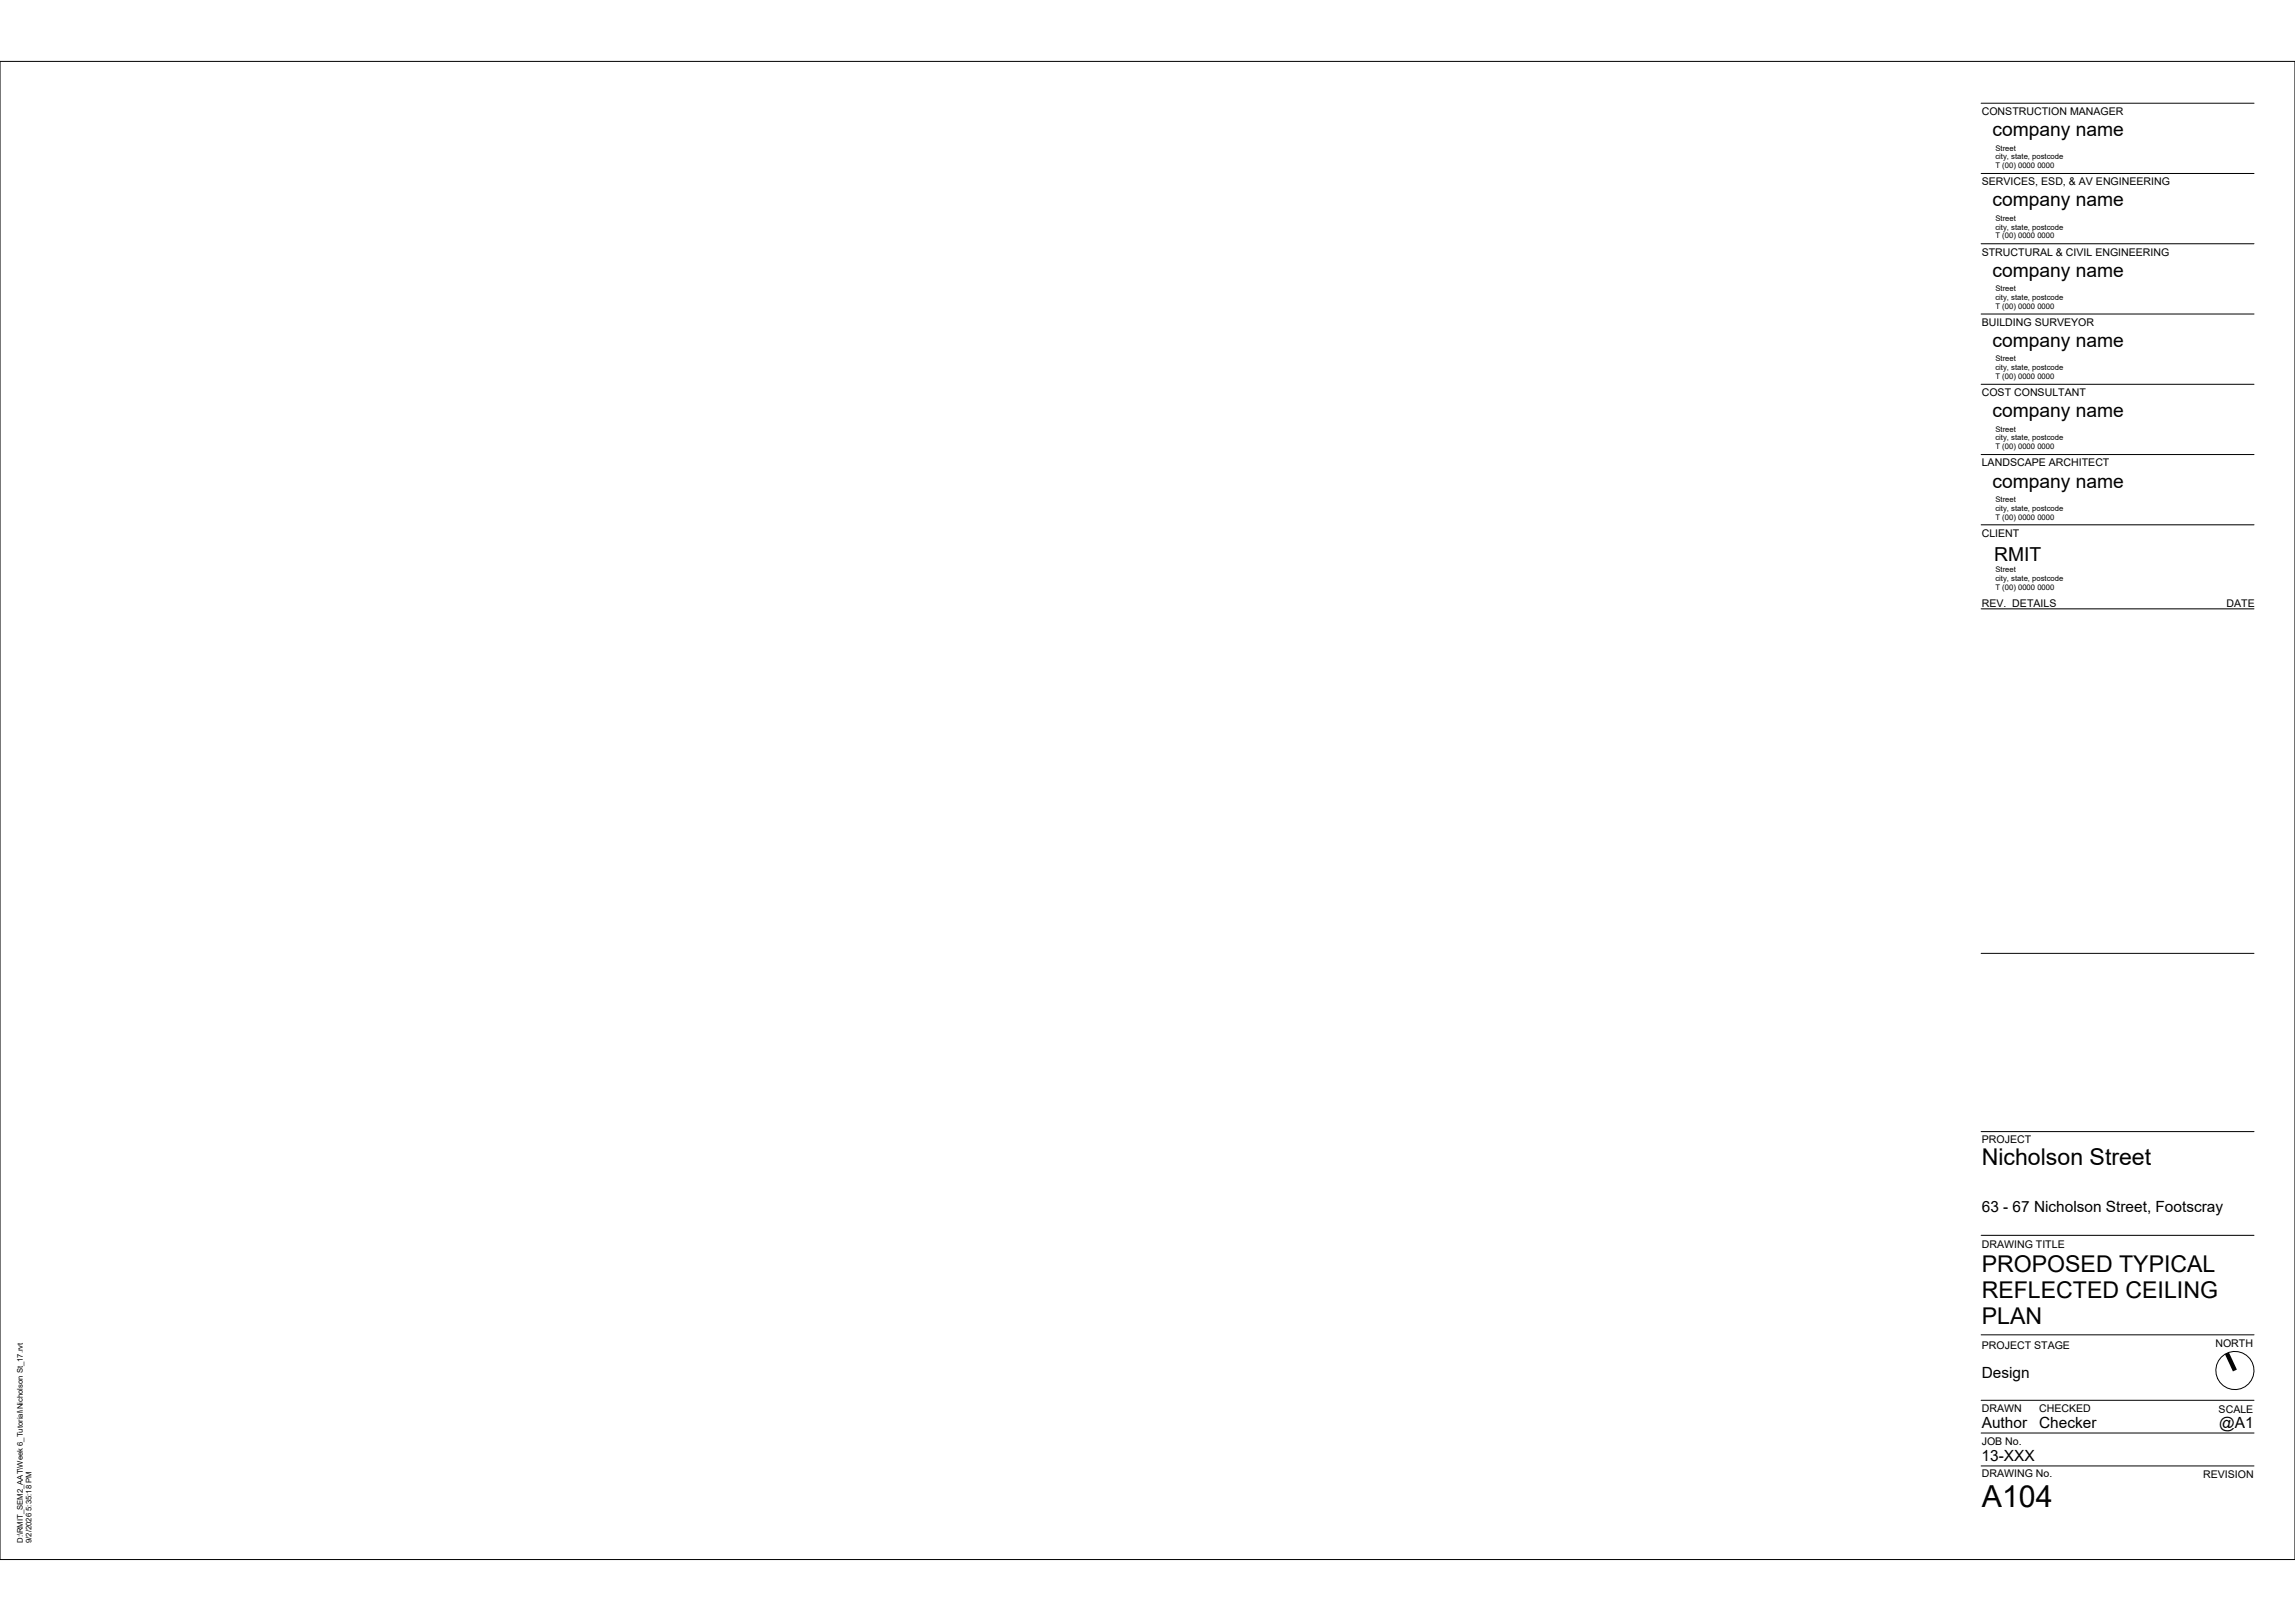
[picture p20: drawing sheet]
<svg xmlns="http://www.w3.org/2000/svg" width="841mm" height="594mm" viewBox="0 0 841 594" stroke-linecap="round" stroke-linejoin="round" font-family="sans-serif">
<defs><g id="words">
<text font-size="11.1" x="726.2" y="552.2">A104</text>
<g font-size="8.5">
<text x="726.2" y="427">Nicholson Street</text>
<text x="726.2" y="466.1">PROPOSED TYPICAL</text>
<text x="726.2" y="475.6">REFLECTED CEILING</text>
<text x="726.2" y="485.1">PLAN</text>
</g>
<g font-size="7.1">
<text x="730.1" y="49.9">company name</text>
<text x="730.1" y="75.6">company name</text>
<text x="730.1" y="101.4">company name</text>
<text x="730.1" y="127.1">company name</text>
<text x="730.1" y="152.9">company name</text>
<text x="730.1" y="178.6">company name</text>
<text x="730.7" y="205.6">RMIT</text>
</g>
<g font-size="5.6">
<text x="726.2" y="444">63 - 67 Nicholson Street, Footscray</text>
<text x="726.2" y="504.8">Design</text>
<text x="726.2" y="523.3">Author</text>
<text x="747.3" y="523.3">Checker</text>
<text x="813.2" y="523.3">@A1</text>
<text x="726.2" y="535.5">13-XXX</text>
</g>
<g font-size="3.9">
<text x="726.2" y="42.1">CONSTRUCTION MANAGER</text>
<text x="726.2" y="67.9">SERVICES, ESD, &amp; AV ENGINEERING</text>
<text x="726.2" y="93.6">STRUCTURAL &amp; CIVIL ENGINEERING</text>
<text x="726.2" y="119.4">BUILDING SURVEYOR</text>
<text x="726.2" y="145.1">COST CONSULTANT</text>
<text x="726.2" y="170.9">LANDSCAPE ARCHITECT</text>
<text x="726.2" y="196.6">CLIENT</text>
<text x="726.2" y="222.3">REV. DETAILS</text>
<text x="815.9" y="222.3">DATE</text>
<text x="726.2" y="418.9">PROJECT</text>
<text x="726.2" y="457.2">DRAWING TITLE</text>
<text x="726.2" y="494.5">PROJECT STAGE</text>
<text x="811.8" y="493.5">NORTH</text>
<text x="726.2" y="517.3">DRAWN</text>
<text x="747.3" y="517.3">CHECKED</text>
<text x="813" y="517.6">SCALE</text>
<text x="726.2" y="529.4">JOB No.</text>
<text x="726.2" y="541.3">DRAWING No.</text>
<text x="807.3" y="541.7">REVISION</text>
</g>
<g font-size="2.8">
<text x="731.2" y="55.2">Street</text>
<text x="731.2" y="58.4">city, state, postcode</text>
<text x="731.2" y="61.6">T (00) 0000 0000</text>
<text x="731.2" y="80.9">Street</text>
<text x="731.2" y="84.1">city, state, postcode</text>
<text x="731.2" y="87.4">T (00) 0000 0000</text>
<text x="731.2" y="106.6">Street</text>
<text x="731.2" y="109.9">city, state, postcode</text>
<text x="731.2" y="113.1">T (00) 0000 0000</text>
<text x="731.2" y="132.4">Street</text>
<text x="731.2" y="135.6">city, state, postcode</text>
<text x="731.2" y="138.9">T (00) 0000 0000</text>
<text x="731.2" y="158.1">Street</text>
<text x="731.2" y="161.4">city, state, postcode</text>
<text x="731.2" y="164.6">T (00) 0000 0000</text>
<text x="731.2" y="183.9">Street</text>
<text x="731.2" y="187.1">city, state, postcode</text>
<text x="731.2" y="190.4">T (00) 0000 0000</text>
<text x="731.2" y="209.6">Street</text>
<text x="731.2" y="212.9">city, state, postcode</text>
<text x="731.2" y="216.1">T (00) 0000 0000</text>
<text x="8.3" y="565.4" transform="rotate(-90 8.3 565.4)">D:\RMIT_SEM2_AAT\Week 6_Tutorial\Nicholson St_17.rvt</text>
<text x="11.5" y="565.4" transform="rotate(-90 11.5 565.4)">9/2/2026 5:35:18 PM</text>
</g>
</g></defs>
<g fill="none" stroke="#000" stroke-width=".37">
<path d="M0 22.5h841v549h-841zM726 37.8h100M726 63.6h100M726 89.3h100M726 115.1h100M726 140.8h100M726 166.6h100M726 192.3h100M726 223.1h100M726 349.4h100M726 414.7h100M726 452.7h100"/>
<path d="M726 489.1h100M726 513.1h100M726 537.2h100M726 525.1h100"/>
<circle cx="819" cy="502.2" r="7"/>
</g>
<path d="M815.3 496.2l1.5-.6 2.9 6.3-1.4 .7z" fill="#000"/>
<g fill="#fff">
<path d="M810.1 518.2h15.7v6.3h-15.7z"/>
<path d="M8.9 538.9h3.3v26.5h-3.3z"/>
<path d="M5.7 491h3.3v74.4h-3.3z"/>
<path d="M726.2 458.5h85.4v9.5h-85.4z"/>
<path d="M726.2 468h86.4v9.5h-86.4z"/>
<path d="M726.2 477.5h22v9.4h-22z"/>
<path d="M726.2 518.2h16.6v6.3h-16.6z"/>
<path d="M747.3 518.2h20.9v6.3h-20.9z"/>
<path d="M726.2 542.2h25.9v12.4h-25.9z"/>
<path d="M726.2 530.4h19.1v6.4h-19.1z"/>
<path d="M726.2 419.4h62.1v9.5h-62.1z"/>
<path d="M726.2 438.9h88.1v6.3h-88.1z"/>
<path d="M726.2 499.7h17.5v6.3h-17.5z"/>
<path d="M730.7 199.2h17.4v7.9h-17.4z"/>
</g>
<use href="#words"/>
</svg>
